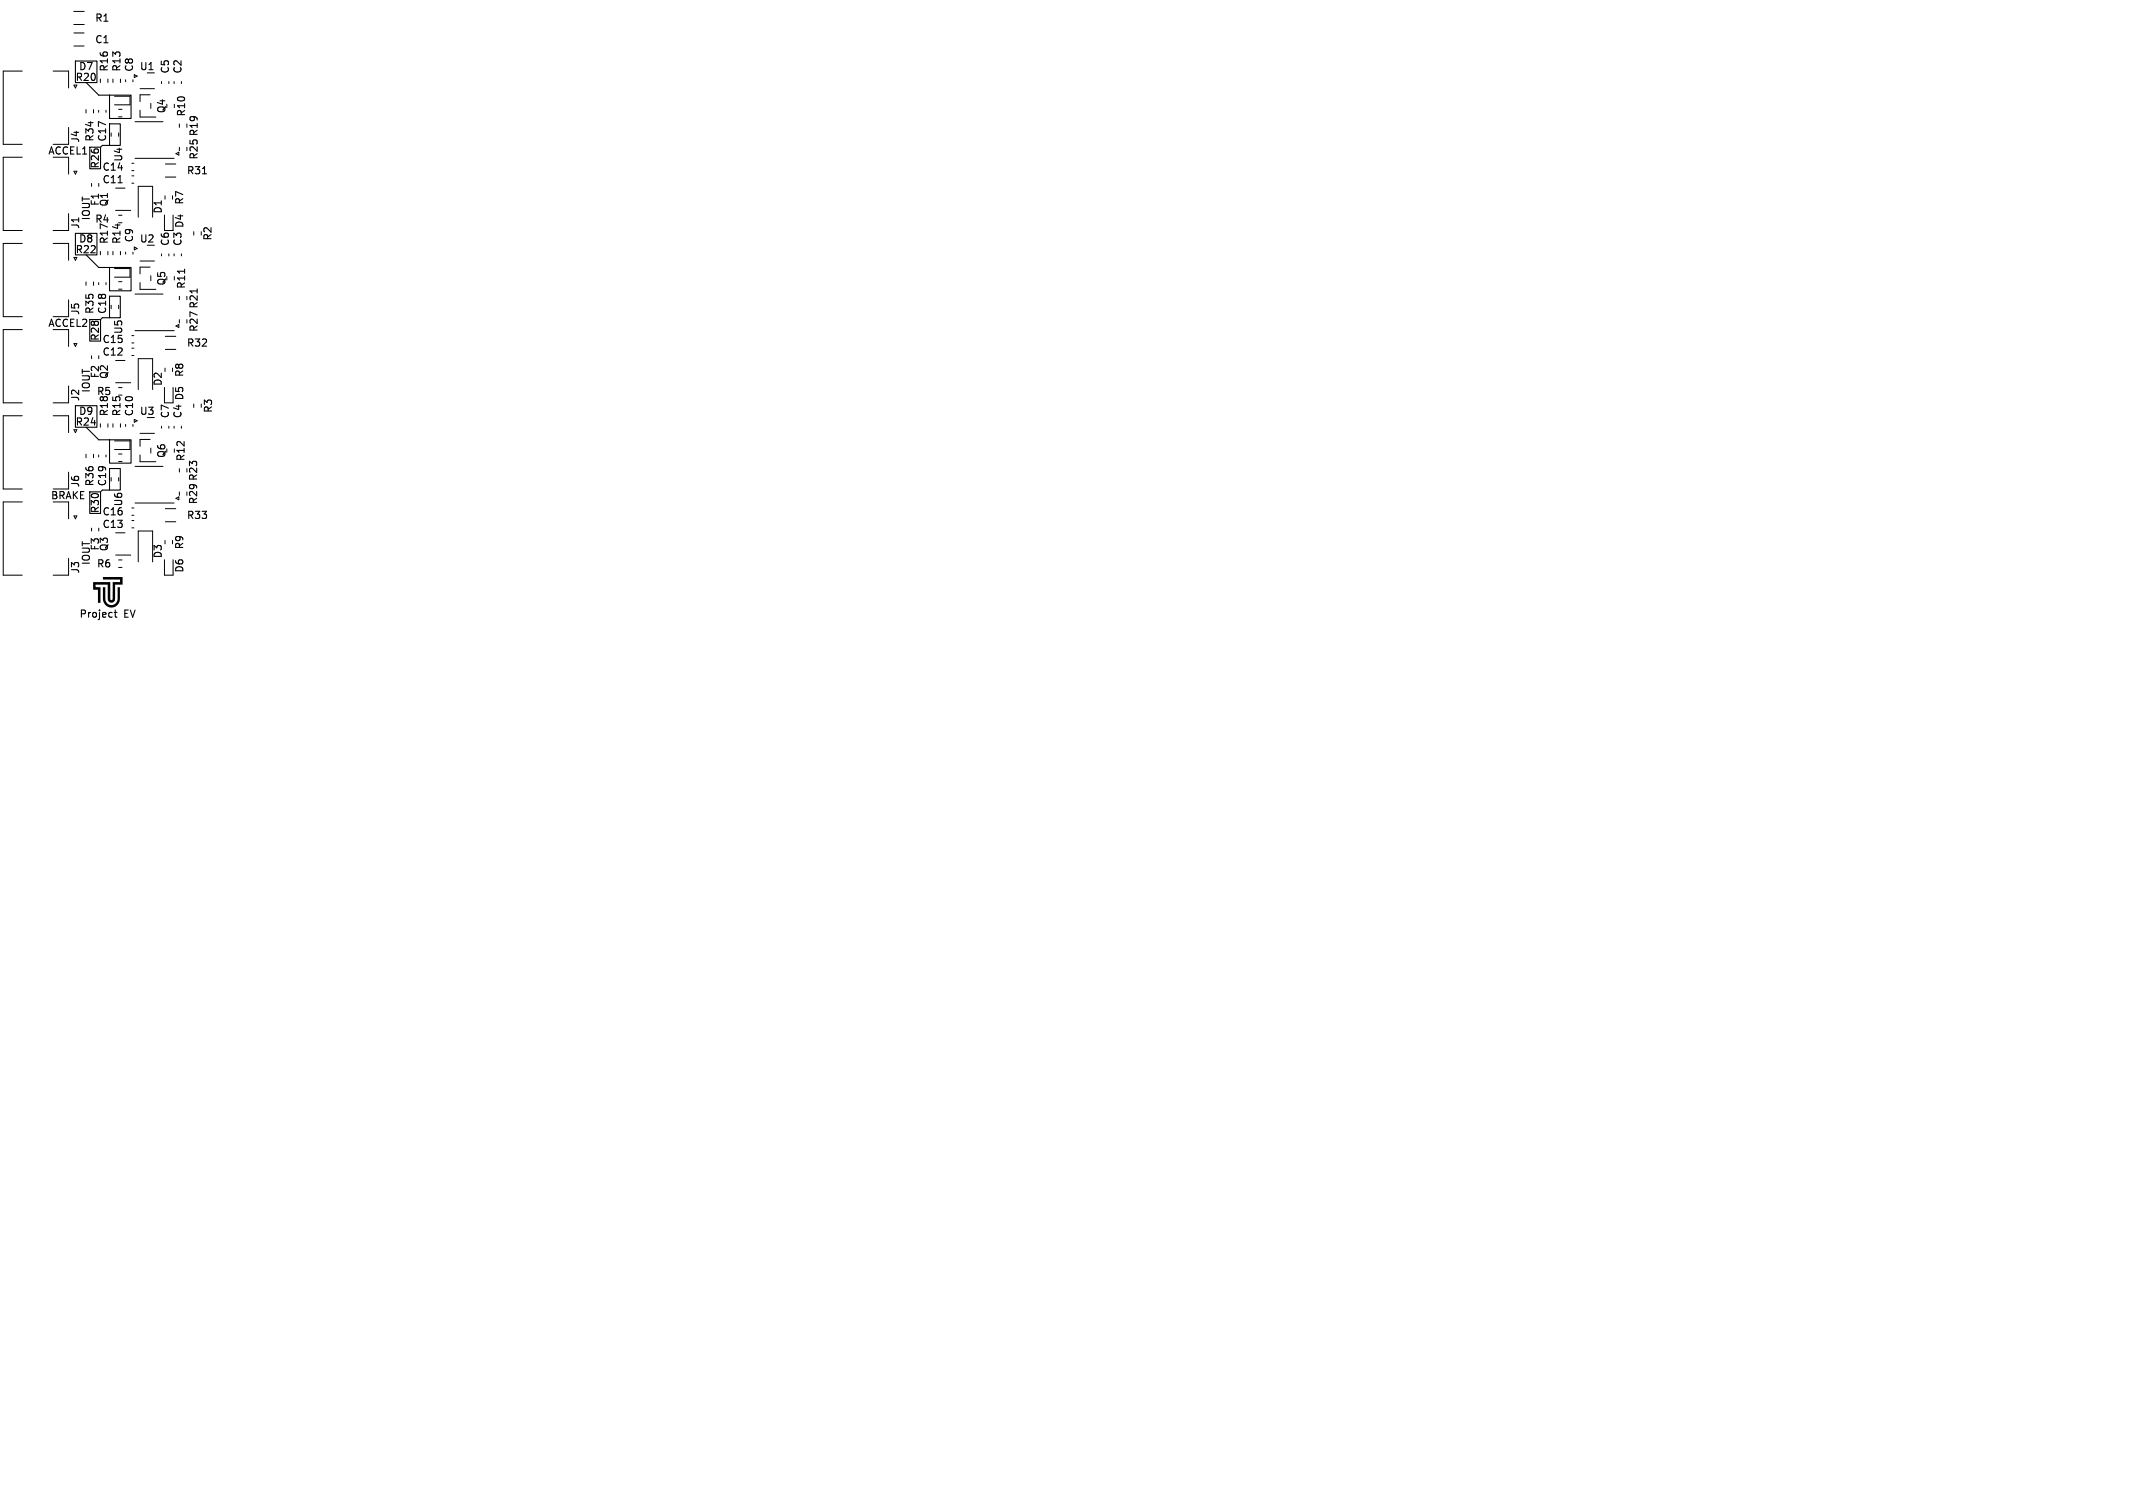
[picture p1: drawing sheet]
<svg xmlns="http://www.w3.org/2000/svg" width="297mm" height="210mm" viewBox="0 0 297 210" stroke-linecap="round" stroke-linejoin="round" font-family="sans-serif">
<defs><g id="words">
<g font-size="1.4">
<text x="13.1" y="3.2">R1</text>
<text x="10.4" y="11.5">R20</text>
<text x="10.9" y="10">D7</text>
<text x="13.1" y="6.2">C1</text>
<text x="15.2" y="10.1" transform="rotate(-90 15.2 10.1)">R16</text>
<text x="17" y="10.1" transform="rotate(-90 17 10.1)">R13</text>
<text x="18.7" y="10.1" transform="rotate(-90 18.7 10.1)">C8</text>
<text x="19.4" y="10">U1</text>
<text x="23.7" y="10.4" transform="rotate(-90 23.7 10.4)">C5</text>
<text x="25.5" y="10.4" transform="rotate(-90 25.5 10.4)">C2</text>
<text x="23.2" y="15.9" transform="rotate(-90 23.2 15.9)">Q4</text>
<text x="26" y="16.3" transform="rotate(-90 26 16.3)">R10</text>
<text x="6.6" y="21.7">ACCEL1</text>
<text x="11.2" y="20" transform="rotate(-90 11.2 20)">J4</text>
<text x="13.2" y="19.8" transform="rotate(-90 13.2 19.8)">R34</text>
<text x="14" y="23.6" transform="rotate(-90 14 23.6)">R26</text>
<text x="14.2" y="24">C14</text>
<text x="15" y="19.8" transform="rotate(-90 15 19.8)">C17</text>
<text x="17.2" y="22.6" transform="rotate(-90 17.2 22.6)">U4</text>
<text x="27.7" y="22.3" transform="rotate(-90 27.7 22.3)">R25 R19</text>
<text x="14" y="28.8" transform="rotate(-90 14 28.8)">F1</text>
<text x="14.2" y="25.7">C11</text>
<text x="15.2" y="28.9" transform="rotate(-90 15.2 28.9)">Q1</text>
<text x="22.7" y="29.9" transform="rotate(-90 22.7 29.9)">D1</text>
<text x="25.7" y="28.6" transform="rotate(-90 25.7 28.6)">R7</text>
<text x="25.9" y="24.5">R31</text>
<text x="10.4" y="35.5">R22</text>
<text x="10.9" y="34">D8</text>
<text x="11.2" y="32" transform="rotate(-90 11.2 32)">J1</text>
<text x="12.7" y="30.8" transform="rotate(-90 12.7 30.8)">IOUT</text>
<text x="13.1" y="31.2">R4</text>
<text x="15.2" y="34.1" transform="rotate(-90 15.2 34.1)">R17</text>
<text x="17" y="34.1" transform="rotate(-90 17 34.1)">R14</text>
<text x="18.7" y="33.9" transform="rotate(-90 18.7 33.9)">C9</text>
<text x="19.4" y="34">U2</text>
<text x="23.7" y="34.4" transform="rotate(-90 23.7 34.4)">C6</text>
<text x="25.5" y="34.4" transform="rotate(-90 25.5 34.4)">C3 D4</text>
<text x="29.7" y="33.6" transform="rotate(-90 29.7 33.6)">R2</text>
<text x="23.2" y="39.9" transform="rotate(-90 23.2 39.9)">Q5</text>
<text x="26" y="40.3" transform="rotate(-90 26 40.3)">R11</text>
<text x="6.6" y="45.7">ACCEL2</text>
<text x="11.2" y="44" transform="rotate(-90 11.2 44)">J5</text>
<text x="13.2" y="43.8" transform="rotate(-90 13.2 43.8)">R35</text>
<text x="14" y="47.6" transform="rotate(-90 14 47.6)">R28</text>
<text x="14.2" y="48">C15</text>
<text x="15" y="43.8" transform="rotate(-90 15 43.8)">C18</text>
<text x="17.2" y="46.6" transform="rotate(-90 17.2 46.6)">U5</text>
<text x="27.7" y="46.3" transform="rotate(-90 27.7 46.3)">R27 R21</text>
<text x="14" y="52.8" transform="rotate(-90 14 52.8)">F2</text>
<text x="14.2" y="49.7">C12</text>
<text x="15.2" y="52.9" transform="rotate(-90 15.2 52.9)">Q2</text>
<text x="22.7" y="53.9" transform="rotate(-90 22.7 53.9)">D2</text>
<text x="25.7" y="52.6" transform="rotate(-90 25.7 52.6)">R8</text>
<text x="25.9" y="48.5">R32</text>
<text x="10.4" y="59.5">R24</text>
<text x="10.9" y="58">D9</text>
<text x="11.2" y="56" transform="rotate(-90 11.2 56)">J2</text>
<text x="12.7" y="54.8" transform="rotate(-90 12.7 54.8)">IOUT</text>
<text x="13.4" y="55.2">R5</text>
<text x="15.2" y="58.1" transform="rotate(-90 15.2 58.1)">R18</text>
<text x="17" y="58.1" transform="rotate(-90 17 58.1)">R15</text>
<text x="18.7" y="58.1" transform="rotate(-90 18.7 58.1)">C10</text>
<text x="19.4" y="58">U3</text>
<text x="23.7" y="58.4" transform="rotate(-90 23.7 58.4)">C7</text>
<text x="25.5" y="58.4" transform="rotate(-90 25.5 58.4)">C4 D5</text>
<text x="29.7" y="57.6" transform="rotate(-90 29.7 57.6)">R3</text>
<text x="23.2" y="63.9" transform="rotate(-90 23.2 63.9)">Q6</text>
<text x="25.9" y="64.3" transform="rotate(-90 25.9 64.3)">R12</text>
<text x="7" y="69.7">BRAKE</text>
<text x="11.2" y="68" transform="rotate(-90 11.2 68)">J6</text>
<text x="13.2" y="67.8" transform="rotate(-90 13.2 67.8)">R36</text>
<text x="14" y="71.6" transform="rotate(-90 14 71.6)">R30</text>
<text x="14.2" y="72">C16</text>
<text x="15" y="67.8" transform="rotate(-90 15 67.8)">C19</text>
<text x="17.2" y="70.6" transform="rotate(-90 17.2 70.6)">U6</text>
<text x="27.7" y="70.3" transform="rotate(-90 27.7 70.3)">R29 R23</text>
<text x="14" y="76.8" transform="rotate(-90 14 76.8)">F3</text>
<text x="14.2" y="73.7">C13</text>
<text x="15.2" y="76.9" transform="rotate(-90 15.2 76.9)">Q3</text>
<text x="22.7" y="77.9" transform="rotate(-90 22.7 77.9)">D3</text>
<text x="25.7" y="76.6" transform="rotate(-90 25.7 76.6)">R9</text>
<text x="25.9" y="72.5">R33</text>
<text x="11.2" y="80" transform="rotate(-90 11.2 80)">J3</text>
<text x="12.7" y="78.8" transform="rotate(-90 12.7 78.8)">IOUT</text>
<text x="13.4" y="79.2">R6</text>
<text x="25.7" y="79.9" transform="rotate(-90 25.7 79.9)">D6</text>
<text x="11" y="86.2">Project</text>
<text x="17.3" y="86.2">EV</text>
</g>
</g></defs>
<g fill="none" stroke="#000" stroke-width=".15">
<path d="M10.5 8.5h3v3h-3zM12 11.5l1.8 1.7h1.5M15.3 13.2h3v3.3h-3zM15.3 17.2h1.5v3h-1.5zM10.5 32.5h3v3h-3zM12 35.5l1.8 1.8h1.5M12.5 20.5h1.5v3h-1.5zM14.3 20.2l-.3 .3M15.3 37.3h3v3.2h-3zM16.4 25.5h.6M25.7 37.5v.6M28.2 24.2h.6"/>
<path d="M10.5 56.5h3v3h-3zM12 59.5l1.8 1.8h1.5M12.5 44.5h1.5v3h-1.5zM14.3 44.3l-.3 .2M15.3 41.3h1.5v3h-1.5zM27.5 40.2v.6M12.5 68.5h1.5v3h-1.5zM14.3 68.3l-.3 .2M15.3 65.3h1.5v3h-1.5zM15.3 61.3h3v3.2h-3zM15.9 85.3h.4M16 85v.8l.3 .2"/>
</g>
<g fill="none" stroke="#000" stroke-width=".14">
<path d="M3.1 9.9h-2.7v10.2h2.7M7.4 9.9h2.1v2.3M9.5 17.8v2.3h-2.1M10.3 1.6h1.4M10.3 3.4h1.4M10.3 4.6h1.4M10.3 6.4h1.4M10.3 11.9l.2 .3 .2-.3M12 15.3v.4M13 15.3v.4M13.7 15.4v.2M14 11v.5"/>
<path d="M14.8 15.4v.2M15 11v.5M15.7 11v.5M16 13.4h2.1v1.2h-2.1M16.5 15.2h.5M16.5 16.3h.5M16.5 18.5v.5M16.8 11v.5M17.5 11.1v.3M18.5 11.1v.3M18.7 10.4l.4 .2-.4 .2zM18.8 16.9h3.9"/>
<path d="M19.5 15.3v1h2.2M19.5 12.4h2M20.5 10.2h1M20.9 13.2h-1.4v1M21 14.4v.7M22.5 11.4v.2M23.5 11.4v.2M24.2 11.4v.2M24.3 14.5v.5M25 17.3v.4M25.3 11.4v.2M26 17.3v.4"/>
<path d="M3.1 21.9h-2.7v10.2h2.7M3.1 33.9h-2.7v10.2h2.7M7.4 33.9h2.1v2.4M9.5 29.8v2.3h-2.1M9.5 21.9v2.3M10.3 23.9h.4l-.2 .3zM10.3 35.9l.2 .4 .2-.4M12 39.3v.4M12.8 25.6v.3M13 39.3v.4M13.7 39.4v.2M14 35v.5"/>
<path d="M14.8 39.4v.2M15 35v.5M15.7 35v.5M16 37.4h2.1v1.2h-2.1M16.1 26.2h1.3M16.1 29.3h2.1M16.5 39.2h.5M16.5 30h.5M16.5 31h.5M16.8 35v.5M17.5 35.1v.3M18.4 22.7h.2"/>
<path d="M18.4 23.8h.2M18.4 24.5h.2M18.4 25.5h.2M18.5 35.1v.3M18.7 34.4l.4 .2-.4 .2zM18.8 22.1h5.4M19.2 30.2v-4.3h2v4.3M19.5 39.3v1h2.2M19.5 36.3h2M20.9 37.2h-1.4v1M21 38.4v.7M22.5 35.4v.2"/>
<path d="M22.9 29.9v2.2h1.2M23 27.3v.4M23 22.8h1.5M23 24.7h1.5M23.5 35.4v.2M24 27.3v.4M24.2 35.4v.2M24.3 38.5v.5M24.5 21.4l.4-.2v.4zM25 20.5v.5M25.3 35.4v.2M26 20.5v.5"/>
<path d="M27 32.3v.4M28 32.3v.4M3.1 45.9h-2.7v10.2h2.7M3.1 57.9h-2.7v10.2h2.7M7.4 57.9h2.1v2.4M9.5 53.7v2.4h-2.1M9.5 41.7v2.4h-2.1M9.5 45.9v2.4M10.3 59.9l.2 .4 .2-.4M10.3 47.9h.4l-.2 .4zM12.8 49.6v.4M14 59v.5"/>
<path d="M15 59v.5M15.7 59v.5M16.1 50.2h1.3M16.1 53.3h2.1M16.5 54h.5M16.5 55h.5M16.5 40.3h.5M16.5 42.5v.5M16.8 59v.5M17.5 59.1v.3M18.4 48.5h.2M18.4 49.5h.2"/>
<path d="M18.4 46.7h.2M18.4 47.8h.2M18.5 59.1v.3M18.7 58.4l.4 .2-.4 .2zM18.8 46h5.4M18.8 40.9h3.9M19.2 54.3v-4.3h2v4.3M22.5 59.4v.2M22.9 54v2.1h1.2M23 51.3v.4M23 46.8h1.5M23 48.7h1.5"/>
<path d="M23.5 59.4v.2M24 51.3v.4M24.2 59.4v.2M24.5 45.4l.4-.2v.4zM25 41.3v.4M25 44.5v.5M25.3 59.4v.2M26 41.3v.4M26 44.5v.5M27 56.3v.4M28 56.3v.4M3.1 69.9h-2.7v10.2h2.7"/>
<path d="M9.5 65.7v2.4h-2.1M9.5 69.9v2.4M9.5 77.7v2.4h-2.1M10.3 71.9h.4l-.2 .4zM12 63.3v.4M12.8 73.6v.4M13 63.3v.4M13.7 63.4v.2M14.8 63.4v.2M16 61.4h2.1v1.2h-2.1M16.1 74.2h1.3M16.1 77.3h2.1"/>
<path d="M16.5 78h.5M16.5 79h.5M16.5 63.2h.5M16.5 64.3h.5M16.5 66.5v.5M18.4 70.7h.2M18.4 71.8h.2M18.4 72.5h.2M18.4 73.5h.2M18.8 70h5.4M18.8 65h3.9M19.2 78.3v-4.3h2v4.3"/>
<path d="M19.5 63.3v1h2.2M19.5 60.3h2M20.9 61.2h-1.4v.9M21 62.4v.7M22.9 78v2.1h1.2v-2.1M23 75.3v.4M23 70.8h1.5M23 72.7h1.5M24 75.3v.4M24.3 62.5v.5M24.5 69.4l.4-.2v.4zM25 65.3v.4"/>
<path d="M25 68.5v.5M26 65.3v.4M26 68.5v.5"/>
</g>
<path d="M14.3 81.8h.4v1.1a1.05 1.05 0 0 0 .9 1.4 1.25 1.25 0 0 0 .8-1.6v-.9h.3v.9a1.63 1.63 0 0 1-.7 1.8 1.31 1.31 0 0 1-1.3-.3 1.31 1.31 0 0 1-.4-1.3zM13 81.1h2.4v2.4a.22 .22 0 0 0 .3 0 .22 .22 0 0 0 0-.3v-2.1h1v-.4h-2.4v-.3h2.8v1h-1.1v1.7a.57 .57 0 0 1-.1 .7 .57 .57 0 0 1-.8 0l-.1-.4v-2h-1.7v.4h.7v2.2h-.4v-1.9h-.6z" fill="#000"/>
<use href="#words"/>
</svg>
